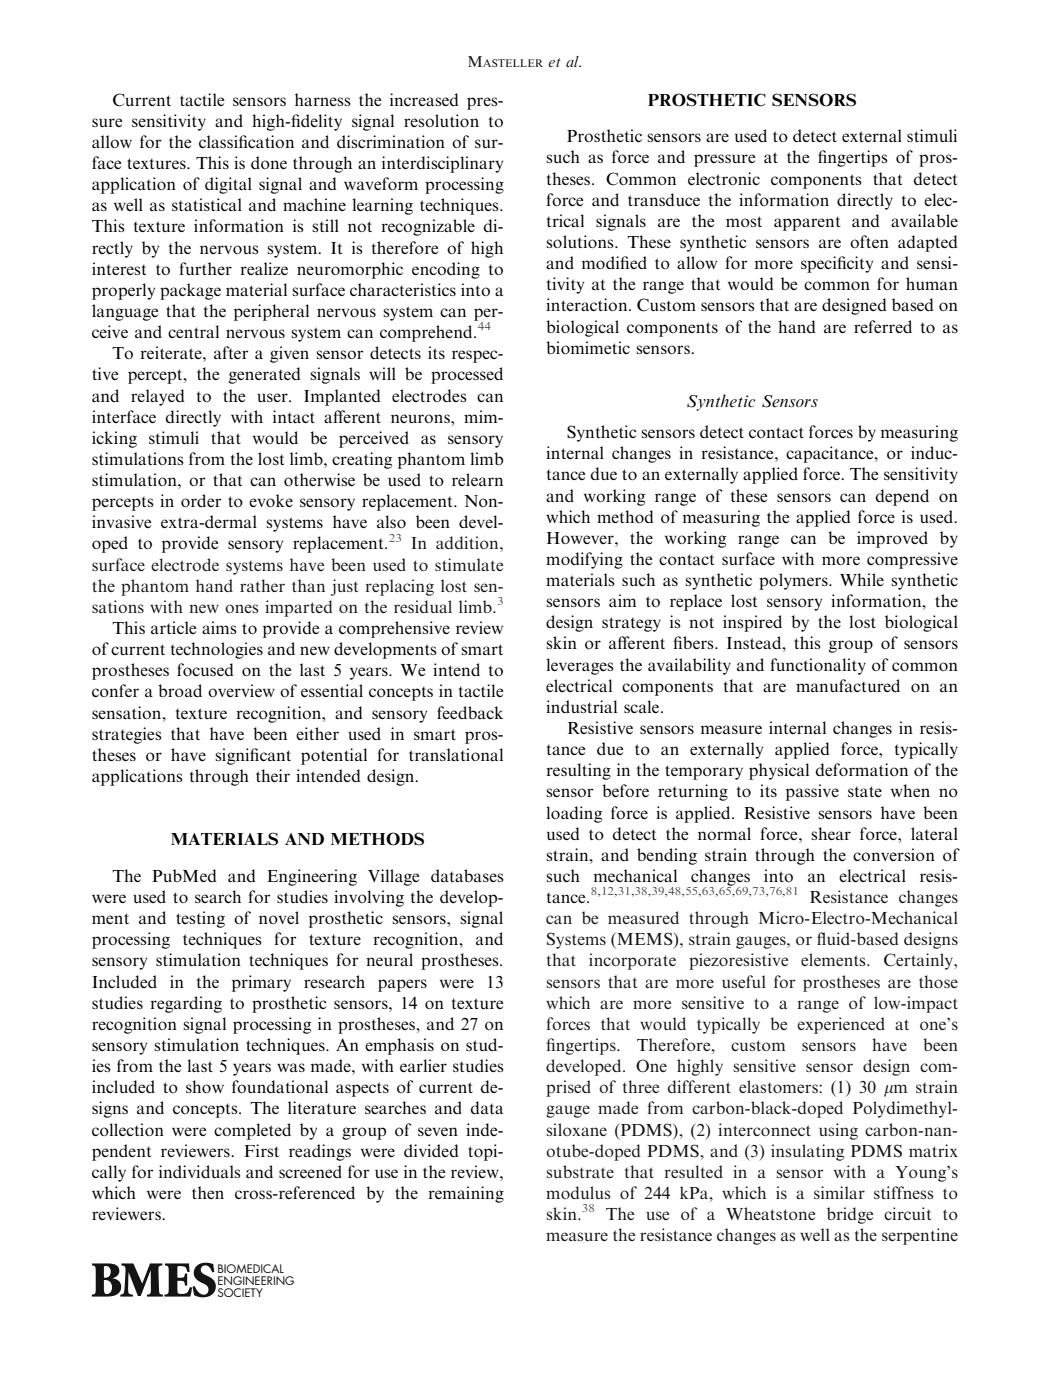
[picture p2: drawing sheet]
<svg xmlns="http://www.w3.org/2000/svg" width="210mm" height="279mm" viewBox="0 0 210 279" stroke-linecap="round" stroke-linejoin="round" font-family="sans-serif">
<defs><g id="words">
<g font-size="3.5">
<text x="22.4" y="21.1">Current tactile sensors harness the increased pres-</text>
<text x="129.2" y="21.1">PROSTHETIC SENSORS</text>
<text x="18.3" y="25.3">sure sensitivity and high-f</text>
<text x="18.3" y="29.5">allow for the classif</text>
<text x="47.6" y="29.5">ication and discrimination of sur-</text>
<text x="58.1" y="25.3">idelity signal resolution to</text>
<text x="113.1" y="28.4">Prosthetic sensors are used to detect external stimuli</text>
<text x="18.3" y="33.7">face textures. This is done through an interdisciplinary</text>
<text x="109" y="32.6">such as force and pressure at the f</text>
<text x="163.2" y="32.6">ingertips of pros-</text>
<text x="18.3" y="38">application of digital signal and waveform processing</text>
<text x="109" y="36.8">theses. Common electronic components that detect</text>
<text x="109" y="41.1">force and transduce the information directly to elec-</text>
<text x="18.3" y="42.2">as well as statistical and machine learning techniques.</text>
<text x="18.3" y="46.4">This texture information is still not recognizable di-</text>
<text x="109" y="45.3">trical signals are the most apparent and available</text>
<text x="18.3" y="50.6">rectly by the nervous system. It is therefore of high</text>
<text x="109" y="49.5">solutions. These synthetic sensors are often adapted</text>
<text x="109" y="53.7">and modif</text>
<text x="123.8" y="53.7">ied to allow for more specif</text>
<text x="167.1" y="53.7">icity and sensi-</text>
<text x="18.3" y="54.8">interest to further realize neuromorphic encoding to</text>
<text x="18.3" y="59">properly package material surface characteristics into a</text>
<text x="109" y="57.9">tivity at the range that would be common for human</text>
<text x="18.3" y="63.3">language that the peripheral nervous system can per-</text>
<text x="109" y="62.1">interaction. Custom sensors that are designed based on</text>
<text x="18.3" y="67.5">ceive and central nervous system can comprehend.</text>
<text x="22.4" y="71.7">To reiterate, after a given sensor detects its respec-</text>
<text x="109" y="66.4">biological components of the hand are referred to as</text>
<text x="109" y="70.6">biomimetic sensors.</text>
<text x="18.3" y="75.9">tive percept, the generated signals will be processed</text>
<text x="18.3" y="80.1">and relayed to the user. Implanted electrodes can</text>
<text x="137" y="81.1">Synthetic Sensors</text>
<text x="18.3" y="84.4">interface directly with intact af</text>
<text x="18.3" y="88.6">icking stimuli that would be perceived as sensory</text>
<text x="66.5" y="84.4">ferent neurons, mim-</text>
<text x="113.1" y="87.5">Synthetic sensors detect contact forces by measuring</text>
<text x="18.3" y="92.8">stimulations from the lost limb, creating phantom limb</text>
<text x="109" y="91.7">internal changes in resistance, capacitance, or induc-</text>
<text x="109" y="95.9">tance due to an externally applied force. The sensitivity</text>
<text x="18.3" y="97">stimulation, or that can otherwise be used to relearn</text>
<text x="18.3" y="101.2">percepts in order to evoke sensory replacement. Non-</text>
<text x="109" y="100.1">and working range of these sensors can depend on</text>
<text x="18.3" y="105.4">invasive extra-dermal systems have also been devel-</text>
<text x="109" y="104.3">which method of measuring the applied force is used.</text>
<text x="18.3" y="109.7">oped to provide sensory replacement.</text>
<text x="109" y="108.5">However, the working range can be improved by</text>
<text x="109" y="112.8">modifying the contact surface with more compressive</text>
<text x="109" y="117">materials such as synthetic polymers. While synthetic</text>
<text x="109" y="121.2">sensors aim to replace lost sensory information, the</text>
<text x="109" y="125.4">design strategy is not inspired by the lost biological</text>
<text x="18.3" y="130.7">ofcurrent technologies and new developments ofsmart</text>
<text x="22.4" y="126.5">This article aims to provide a comprehensive review</text>
<text x="109" y="129.6">skin or af</text>
<text x="123.2" y="129.6">ferent f</text>
<text x="134.4" y="129.6">ibers. Instead, this group of sensors</text>
<text x="18.3" y="135">prostheses focused on the last 5 years. We intend to</text>
<text x="109" y="133.8">leverages the availability and functionality of common</text>
<text x="18.3" y="139.2">confer a broad overview of essential concepts in tactile</text>
<text x="18.3" y="143.4">sensation, texture recognition, and sensory feedback</text>
<text x="109" y="138.1">electrical components that are manufactured on an</text>
<text x="109" y="142.3">industrial scale.</text>
<text x="18.3" y="147.6">strategies that have been either used in smart pros-</text>
<text x="113.1" y="146.5">Resistive sensors measure internal changes in resis-</text>
<text x="18.3" y="151.8">theses or have signif</text>
<text x="49.9" y="151.8">icant potential for translational</text>
<text x="109" y="150.7">tance due to an externally applied force, typically</text>
<text x="109" y="154.9">resulting in the temporary physical deformation of the</text>
<text x="18.3" y="156">applications through their intended design.</text>
<text x="109" y="159.1">sensor before returning to its passive state when no</text>
<text x="109" y="163.4">loading force is applied. Resistive sensors have been</text>
<text x="109" y="167.6">used to detect the normal force, shear force, lateral</text>
<text x="34.1" y="168.7">MATERIALS AND METHODS</text>
<text x="109" y="171.8">strain, and bending strain through the conversion of</text>
<text x="22.4" y="176">The PubMed and Engineering Village databases</text>
<text x="109" y="176">such</text>
<text x="118.4" y="176">mechanical</text>
<text x="137.9" y="176">changes</text>
<text x="152.5" y="176">into</text>
<text x="161.1" y="176">an</text>
<text x="167.5" y="176">electrical</text>
<text x="183.5" y="176">resis-</text>
<text x="18.3" y="180.2">were used to search for studies involving the develop-</text>
<text x="18.3" y="184.5">ment and testing of novel prosthetic sensors, signal</text>
<text x="109" y="180.2">tance.</text>
<text x="18.3" y="188.7">processing techniques for texture recognition, and</text>
<text x="18.3" y="192.9">sensory stimulation techniques for neural prostheses.</text>
<text x="18.3" y="197.1">Included in the primary research papers were 13</text>
<text x="18.3" y="201.3">studies regarding to prosthetic sensors, 14 on texture</text>
<text x="18.3" y="205.5">recognition signal processing in prostheses, and 27 on</text>
<text x="18.3" y="209.8">sensory stimulation techniques. An emphasis on stud-</text>
<text x="18.3" y="214">ies from the last 5 years was made, with earlier studies</text>
<text x="18.3" y="218.2">included to show foundational aspects of current de-</text>
<text x="18.3" y="222.4">signs and concepts. The literature searches and data</text>
<text x="18.3" y="226.6">collection were completed by a group of seven inde-</text>
<text x="18.3" y="230.8">pendent reviewers. First readings were divided topi-</text>
<text x="18.3" y="235.1">cally for individuals and screened for use in the review,</text>
<text x="18.3" y="239.3">which were then cross-referenced by the remaining</text>
<text x="18.3" y="243.5">reviewers.</text>
</g>
<g font-size="3.5" fill="#131413">
<text x="18.3" y="113.9">surface electrode systems have been used to stimulate</text>
<text x="82" y="109.7">In addition,</text>
<text x="18.3" y="118.1">the phantom hand rather than just replacing lost sen-</text>
<text x="18.3" y="122.3">sations with new ones imparted on the residual limb.</text>
<text x="109" y="184.5">can be measured through Micro-Electro-Mechanical</text>
<text x="161.5" y="180.2">Resistance changes</text>
<text x="109" y="188.7">Systems (MEMS), strain gauges, or f</text>
<text x="163" y="188.7">luid-based designs</text>
<text x="109" y="192.9">that</text>
<text x="109" y="197.1">sensors that are more useful for prostheses are those</text>
<text x="117.5" y="192.9">incorporate</text>
<text x="137.5" y="192.9">piezoresistive</text>
<text x="159.9" y="192.9">elements.</text>
<text x="176.3" y="192.9">Certainly,</text>
<text x="109" y="201.3">which are more sensitive to a range of low-impact</text>
<text x="109" y="205.5">forces that would typically be experienced at one’s</text>
<text x="109" y="209.8">f</text>
<text x="109" y="209.8">ingertips.</text>
<text x="127.1" y="209.8">Therefore,</text>
<text x="146" y="209.8">custom</text>
<text x="160" y="209.8">sensors</text>
<text x="174.1" y="209.8">have</text>
<text x="184.3" y="209.8">been</text>
<text x="109" y="214">developed. One highly sensitive sensor design com-</text>
<text x="109" y="218.2">prised of three different elastomers: (1) 30 lm strain</text>
<text x="109" y="222.4">gauge made from carbon-black-doped Polydimethyl-</text>
<text x="109" y="226.6">siloxane (PDMS), (2) interconnect using carbon-nan-</text>
<text x="109" y="230.8">otube-doped PDMS, and (3) insulating PDMS matrix</text>
<text x="109" y="235.1">substrate that resulted in a sensor with a Young’s</text>
<text x="109" y="239.3">modulus of 244 kPa, which is a similar stiffness to</text>
<text x="109" y="243.5">skin.</text>
<text x="120.9" y="243.5">The use of a Wheatstone bridge circuit to</text>
<text x="109" y="247.7">measure the resistance changes as well as the serpentine</text>
</g>
<g font-size="3.2" fill="#131413">
<text x="93.3" y="13.4">M</text>
<text x="109.5" y="13.4">et al.</text>
</g>
<g font-size="2.3" fill="#00f">
<text x="95.3" y="65.9">44</text>
<text x="77.6" y="108.1">23</text>
<text x="99.2" y="120.7">3</text>
<text x="117.9" y="178.7">8,12,31,38,39,48,55,63,65,69,73,76,81</text>
<text x="116.1" y="241.9">38</text>
</g>
<g font-size="2.3" fill="#131413">
<text x="43.4" y="254">BIOMEDICAL</text>
<text x="43.4" y="256.4">ENGINEERING</text>
<text x="43.4" y="258.8">SOCIETY</text>
</g>
<text font-size="2.2" fill="#131413" x="96.4" y="13.4">ASTELLER</text>
</g></defs>
<g fill="#131413">
<path d="M24.2 252.2h2.4l1.8 4 1.5-4h2.5v.3l-.6 .2-.1 .2-.1 .8 .2 4.3 .1 .2 .6 .2v.4h-3.2v-.4l.6-.2 .2-.2v-4.4l-2 5.1h-.6l-1.8-4.8-.1 3.7a.59 .59 0 0 0 .5 .7l.4 .1v.4h-2.5v-.4a.78 .78 0 0 0 .8-1l.2-4.4-.1-.3-.7-.2z"/>
<path d="M32.9 252.2h4.8l.1 1.6-.4 .1a1.17 1.17 0 0 0-1.6-1.2l-.4 .1v2.2l1.3-.1 .2-.7h.5v2.4h-.5l-.1-.8a1.56 1.56 0 0 0-1.4-.2v2.1a.84 .84 0 0 0 1.2 .5l.8-.3 .5-1 .4 .1-.3 1.8h-5.2v-.4l.7-.2 .2-.5v-4.5a.61 .61 0 0 0-.8-.7z"/>
<path d="M39.3 252.6a3.5 3.5 0 0 1 3.3-.3l.2 1.6h-.5a1.35 1.35 0 0 0-2-1.1 1.07 1.07 0 0 0 .8 1.7 2.32 2.32 0 0 1 1.7 3.2 3.2 3.2 0 0 1-3.9 .9l-.1-.1-.4-1.7 .5-.1 .1 .3a1.67 1.67 0 0 0 2.3 1.1 1.3 1.3 0 0 0-.9-2 2.07 2.07 0 0 1-1.1-3.5z"/>
<path d="M20.7 255.5v1.7l.2 .9a.88 .88 0 0 0 1.4-.7 1.43 1.43 0 0 0-1.6-1.9zM20.8 252.7l-.1 2.3a1.19 1.19 0 0 0 1.4-1 1.19 1.19 0 0 0-.9-1.3zM18.4 252.2h3.1a2.14 2.14 0 0 1 2.2 1 1.52 1.52 0 0 1-1.3 1.9 1.81 1.81 0 0 1 1.8 1.9 1.81 1.81 0 0 1-2 1.7l-3.9 .1v-.4l.6-.2 .1-.2 .1-.9v-3.9l-.2-.5-.5-.2z"/>
</g>
<use href="#words"/>
</svg>
